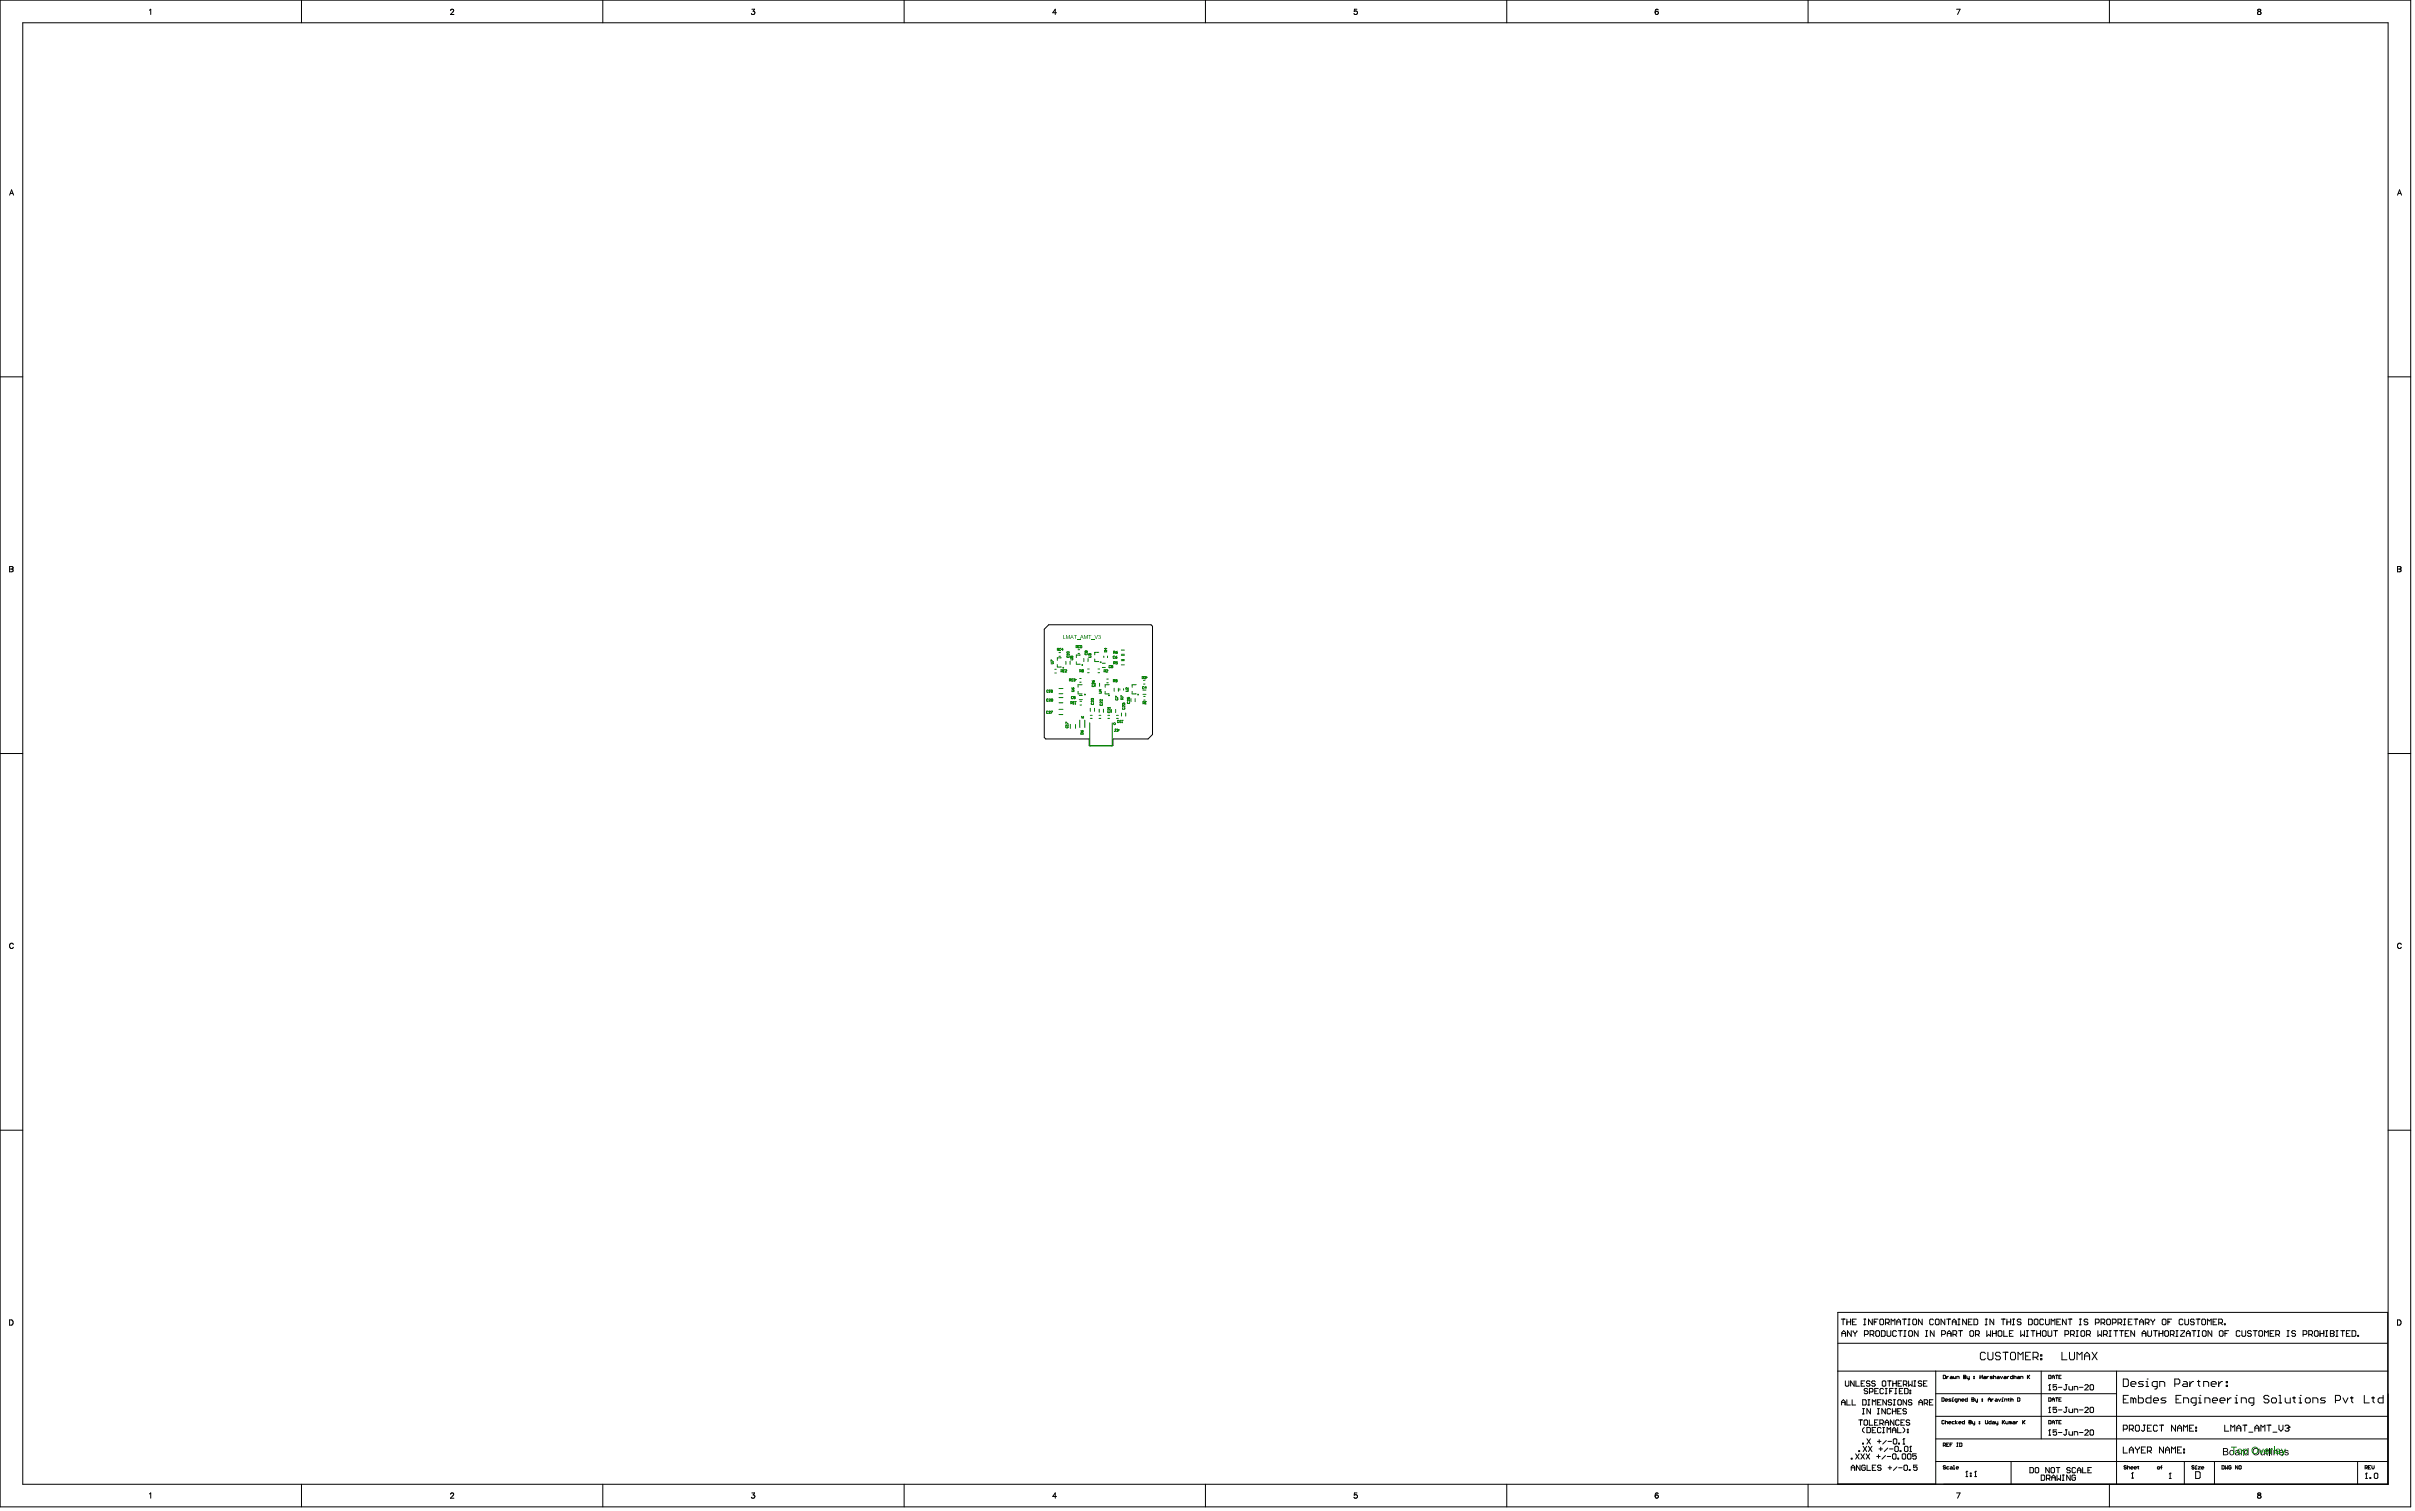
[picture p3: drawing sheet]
<svg xmlns="http://www.w3.org/2000/svg" width="2709mm" height="1694mm" viewBox="0 0 2709 1694" stroke-linecap="round" stroke-linejoin="round" font-family="sans-serif">
<g fill="none" stroke="#000" stroke-width="1.12">
<path d="M0 0h2704v1689h-2704zM168 11l1-1v6M338 0v26M505 12l2-2 2 1-4 5h4M676 0v26M843 10h3l-1 3a2 2 0 0 1 1 3 2 2 0 0 1-3-1M1014 0v26M1185 14h-4l3-4v6M1352 0v26M1522 10h-3v3a2.1 2.1 0 0 1 3 0 2.1 2.1 0 0 1 0 3 2.1 2.1 0 0 1-3-1M1690 0v26M1860 11l-2-1a3 3 0 0 0-2 4"/>
<path d="M2028 0v26M2194 10h4l-2 6M2366 0v26M2533 11v1l3 2a2 2 0 0 1-2 2 2 2 0 0 1-2-2l4-2-1-1zM26 26h2652v1638h-2652zM11 219l2-6 2 6M12 217h2M2689 219l2-6 3 6M2690 217h3M0 423h26M2678 423h26M11 635l3 1v1l-1 1 2 1-1 2h-3z"/>
<path d="M11 638h2M2689 635l4 1v1l-1 1 1 1-1 2h-3zM2689 638h3M1171 705l5-5h115l2 2v121l-5 5h-40v8h-26v-8h-49l-2-1zM0 845h26M2678 845h26M15 1059a2.2 2.2 0 0 0-3-2 2.2 2.2 0 0 0-1 3v1a2.2 2.2 0 0 0 1 2 2.2 2.2 0 0 0 3-1M2693 1059a2.2 2.2 0 0 0-2-2 2.2 2.2 0 0 0-2 3v1a2.2 2.2 0 0 0 2 2 2.2 2.2 0 0 0 2-1M0 1267h26M2678 1267h26M11 1480h2a3 3 0 0 1 2 3 3 3 0 0 1-2 3h-2zM2061 1471h617v193h-617z"/>
<path d="M2065 1479h4M2067 1479v6M2071 1479v6M2076 1479v6M2082 1479h-4v6h4M2090 1479h3M2091 1479v6M2100 1479v6l-4-6v6M2106 1479h-4v6M2109 1479h3l1 1v4l-1 1h-3l-1-1v-4zM2134 1479h4M2136 1479v6"/>
<path d="M2140 1479h2M2141 1479v6M2146 1479h3l1 1v4l-1 1h-3l-1-1v-4zM2156 1479v6l-4-6v6M2169 1480l-1-1h-3l-1 1v4l1 1h3l1-1M2171 1480l1-1h2l1 1v4l-1 1h-2l-1-1zM2181 1479v6l-4-6v6M2183 1479h5M2185 1479v6M2196 1479h2M2197 1479v6M2206 1479v6l-5-6v6"/>
<path d="M2212 1479h-4v6h4M2214 1479h3l1 1v4l-1 1h-3zM2227 1479h2M2228 1479v6M2236 1479v6l-4-6v6M2245 1479h4M2247 1479v6M2251 1479v6M2255 1479v6M2257 1479h2M2258 1479v6M2267 1480l-1-1h-2l-1 1 1 2h2l1 1-1 2h-2l-1-1"/>
<path d="M2275 1479h3l1 1v4l-1 1h-3zM2283 1479h2l1 1v4l-1 1h-2l-1-1v-4zM2292 1480l-1-1h-2l-1 1v4l1 1h2l1-1M2294 1479v5l1 1h2l1-1v-5M2311 1479h-4v6h4M2317 1479v6l-4-6v6M2320 1479h4M2322 1479v6M2332 1479h2M2333 1479v6M2342 1480l-1-1h-2l-2 1 2 2h2l1 1-1 2h-2l-2-1M2364 1479h2l1 1v4l-1 1h-2l-1-1v-4z"/>
<path d="M2382 1479h2M2383 1479v6M2391 1479h-4v6h4M2393 1479h5M2396 1479v6M2412 1479v1l3 2M2417 1479v1l-2 2M2426 1479h2l1 1v4l-1 1h-2l-1-1v-4zM2436 1479h-5v6M2448 1480l-1-1h-2l-1 1v4l1 1h2l1-1M2450 1479v5l2 1h2l1-1v-5M2461 1480l-1-1h-2l-1 1 1 2h2l1 1-1 2h-2l-1-1"/>
<path d="M2463 1479h4M2465 1479v6M2471 1479h2l1 1v4l-1 1h-2l-2-1v-4zM2486 1479h-4v6h4M2689 1480h2a3 3 0 0 1 2 3 3 3 0 0 1-2 3h-2zM2066 1498v-4l2-2 2 2v4M2066 1495h4M2071 1482h5M2076 1492v6l-4-6v6M2078 1482h2M2078 1492v1l3 2M2081 1495v3"/>
<path d="M2083 1492v1l-2 2M2090 1485h3M2091 1496h3l1-1v-2l-1-1h-3v6M2097 1496h4l1-1v-2l-1-1h-4v6M2100 1496l2 2M2102 1482h2M2104 1493l1-1h2l1 1v4l-1 1h-2l-1-1zM2110 1492h3l1 1v4l-1 1h-3zM2115 1483h3l1-1v-2l-1-1h-3v6M2116 1492v5l2 1h2l1-1v-5M2117 1483l2 2M2121 1485v-6l2 2 2-2v6"/>
<path d="M2127 1493l-1-1h-2l-1 1v4l1 1h2l1-1M2127 1485v-4l3-2 2 2v4M2127 1482h5M2129 1492h4M2131 1492v6M2135 1492h3M2135 1498h3M2137 1492v6M2140 1485h2M2141 1493l1-1h2l1 1v4l-1 1h-2l-1-1zM2151 1492v6l-4-6v6M2160 1492h2"/>
<path d="M2160 1498h2M2161 1492v6M2169 1492v6l-4-6v6M2178 1496h3l1-1v-2l-1-1h-3v6M2184 1498v-4l2-2 2 2v4M2184 1495h4M2190 1485v-4l2-2 2 2v4M2190 1482h4M2190 1496h4l1-1v-2l-1-1h-4v6M2192 1496l3 2M2196 1485h2M2197 1492h4"/>
<path d="M2199 1492v6M2208 1482h2M2209 1493l1-1h3l1 1v4l-1 1h-3l-1-1zM2216 1496h3l1-1v-2l-1-1h-3v6M2218 1496l2 2M2227 1485h2M2228 1492v6l2-2 3 2v-6M2235 1495h4M2235 1492v6M2239 1492v6M2241 1493l1-1h2l1 1v4l-1 1h-2l-1-1zM2247 1492v6h5"/>
<path d="M2251 1482h4M2254 1495h2M2257 1485h2M2258 1492h-4v6h4M2266 1492v6l2-2 3 2v-6M2273 1492h2M2273 1498h2M2274 1492v6M2278 1492h4M2280 1492v6M2284 1495h5M2284 1492v6"/>
<path d="M2289 1492v6M2291 1493l1-1h2l1 1v4l-1 1h-2l-1-1zM2297 1492v5l1 1h2l1-1v-5M2301 1485v-6l2 2 2-2v6M2303 1492h5M2305 1492v6M2307 1482h2M2316 1496h3l1-1v-2l-1-1h-3v6M2322 1496h4l1-1v-2l-1-1h-4v6M2324 1496l3 2M2329 1492h2M2329 1498h2"/>
<path d="M2330 1492v6M2332 1485h2M2334 1493l1-1h2l1 1v4l-1 1h-2l-1-1zM2340 1496h3l2-1v-2l-2-1h-3v6M2342 1496l3 2M2350 1483h3l1-1v-2l-1-1h-3v6M2353 1492v6l2-2 2 2v-6M2356 1483h4l1-1v-2l-1-1h-4v6M2359 1483l2 2M2359 1496h3l2-1v-2l-2-1h-3v6M2361 1496l3 2M2366 1492h2"/>
<path d="M2366 1498h2M2367 1492v6M2369 1483h3l1-1v-2l-1-1h-3v6M2371 1492h4M2373 1492v6M2375 1483h4l1-1v-2l-1-1h-4v6M2377 1492h4M2378 1483l2 2M2379 1492v6M2382 1485h2M2384 1495h2M2387 1482h2"/>
<path d="M2388 1492h-4v6h4M2394 1492v6l-4-6v6M2400 1482h4M2400 1485v-4l2-2 2 2v4M2403 1498v-4l2-2 2 2v4M2403 1495h4M2406 1483h3l1-1v-2l-1-1h-3v6M2408 1483l2 2M2409 1492v5l1 1h2l1-1v-5M2415 1482v3M2415 1492h4M2417 1492v6"/>
<path d="M2422 1495h4M2422 1492v6M2426 1492v6M2428 1493l1-1h2l1 1v4l-1 1h-2l-1-1zM2431 1482h3M2434 1496h3l1-1v-2l-1-1h-3v6M2436 1496l2 2M2441 1492h2M2441 1498h2M2442 1492v6M2446 1492h4v1l-4 4v1h4M2452 1495h4"/>
<path d="M2452 1498v-4l2-2 2 2v4M2459 1492h4M2461 1492v6M2465 1492h2M2465 1498h2M2466 1492v6M2470 1493l1-1h2l1 1v4l-1 1h-2l-1-1zM2476 1485v-6l2 2 2-2v6M2481 1492v6l-5-6v6M2482 1482h2M2488 1483h4l1-1v-2l-1-1h-4v6M2489 1493l1-1h2l1 1v4l-1 1h-2l-1-1z"/>
<path d="M2491 1483l2 2M2495 1484h1v1h-1zM2495 1495h3M2500 1492h-5v6M2512 1493l-1-1h-2l-1 1v4l1 1h2l1-1M2514 1492v5l2 1h2l1-1v-5M2525 1493l-1-1h-2l-1 1 1 2h2l1 1-1 2h-2l-1-1M2527 1492h4M2529 1492v6M2533 1493l2-1h2l1 1v4l-1 1h-2l-2-1zM2540 1498v-6l2 2 2-2v6M2546 1495h2"/>
<path d="M2550 1492h-4v6h4M2552 1496h4l1-1v-2l-1-1h-4v6M2555 1496l2 2M2565 1492h2M2565 1498h2M2566 1492v6M2575 1493l-1-1h-3l-1 1 1 2h3l1 1-1 2h-3l-1-1M2583 1496h3l1-1v-2l-1-1h-3v6M2589 1496h4l1-1v-2l-1-1h-4v6M2592 1496l2 2M2596 1493l1-1h2l1 1v4l-1 1h-2l-1-1zM2602 1495h4"/>
<path d="M2602 1492v6M2606 1492v6M2608 1492h3M2608 1498h3M2610 1492v6M2614 1495h3M2614 1492h3l1 1-1 2 1 2-1 1h-3zM2620 1492h2M2620 1498h2M2621 1492v6M2625 1492h5M2627 1492v6"/>
<path d="M2632 1495h2M2636 1492h-4v6h4M2638 1492h3l1 1v4l-1 1h-3zM2644 1497h1v1h-1zM2061 1506h617M2227 1517l-2-1h-2l-2 1v6l2 2h2l2-2M2230 1516v7l1 2h3l1-2v-7M2244 1517l-2-1h-3l-1 1v2l1 1h3l2 2v1l-2 2h-3l-1-2M2246 1516h6M2249 1516v9M2255 1517l1-1h3l2 1v6l-2 2h-3l-1-2zM2277 1516h-5v9h5"/>
<path d="M2289 1519h1v1h-1zM2313 1516v9h5M2321 1516v7l2 2h2l2-2v-7M2346 1516l6 9M2352 1516l-6 9M2061 1537h617M2171 1537v127M2263 1525v-9l3 3 3-3v9M2272 1520h3M2280 1522h4l2-2v-3l-2-1h-4v9M2283 1522l3 3M2289 1523h1v2h-1z"/>
<path d="M2289 1537v76M2330 1525v-9l2 3 3-3v9M2338 1520h6M2338 1525v-6l3-3 3 3v6M2374 1537v127M2070 1548v5l1 1h2l1-1v-5M2080 1548v6l-4-6v6M2082 1548v6h3M2087 1551h2M2091 1548h-4v6h4M2095 1558l-1-1h-2l-1 2 1 1h2l1 2-1 1h-2l-1-1M2097 1549l-1-1h-2l-1 2 1 1h2l1 2-1 1h-2l-1-1"/>
<path d="M2103 1560h2M2103 1549l-1-1h-2l-1 2 1 1h2l1 2-1 1h-2l-1-1M2107 1557h-4v6h4M2112 1548h2l1 1v4l-1 1h-2l-1-1v-4zM2113 1558l-1-1h-2l-1 1v4l1 1h2l1-1M2114 1557h2M2115 1557v6M2117 1548h4M2119 1548v6M2119 1560h2M2123 1551h4M2123 1548v6"/>
<path d="M2123 1557h-4v6M2125 1557h2M2126 1557v6M2127 1548v6M2129 1551h2M2130 1560h2M2133 1548h-4v6h4M2134 1557h-4v6h4M2135 1552h3l1-1v-2l-1-1h-3v6M2136 1557h3l1 1v4l-1 1h-3zM2137 1552l2 2M2141 1548v6l2-2 2 2v-6"/>
<path d="M2142 1559h1v1h-1zM2147 1554h2M2147 1548h2M2148 1548v6M2155 1549l-1-1h-2v2v1h2l1 2-1 1h-2v-1M2157 1551h2M2161 1548h-4v6h4M2180 1542h2l-1 4h-1zM2183 1543v3M2185 1543l-2 1M2188 1543l2 1v2h-2l-1-1 1-1h2M2191 1543l1 3 1-1v-2"/>
<path d="M2195 1546v-3l2 1v2M2202 1542h3l-1 4h-2zM2202 1544h2M2206 1543v2l3 1M2209 1543v3l-2 1M2214 1545v1zM2214 1543v1zM2221 1544h2M2221 1542v4M2223 1542v4M2225 1543l2 1v2h-2v-1v-1h2M2228 1543v3"/>
<path d="M2230 1543l-2 1M2235 1543l-3 1 3 1-1 1h-2M2236 1544l2-1v3M2236 1542v4M2240 1543l2 1v2h-2v-1v-1h2M2244 1543l1 3 1-3M2248 1543l2 1v2h-2l-1-1 1-1h2M2251 1543v3M2253 1543l-2 1M2257 1542v4h-1l-1-2 2-1M2259 1544l2-1v3M2259 1542v4"/>
<path d="M2263 1543l2 1v2h-2v-1v-1h2M2266 1546v-3h2l1 3M2274 1542v4M2275 1544l1 2M2276 1542l-2 2M2298 1542h2v4h-2zM2298 1553l1-1v6M2298 1558h2M2302 1546v-3l1-1 1 1v3M2302 1544h2M2305 1542h3M2307 1542v4"/>
<path d="M2307 1552h-4v3l2-1 2 1v2l-1 1h-2l-1-1M2309 1555h4M2309 1544h2M2312 1542h-3v4h3M2317 1552h2M2318 1552v5l-1 1-2-1M2321 1554v3v1h3v-4M2326 1558v-4h3l1 1v3M2332 1555h4M2338 1553l1-1h2l1 1v1l-4 4h4M2345 1552h2l1 1v4l-1 1h-2l-1-1v-4zM2381 1546h5l1 1v6l-1 2h-5z"/>
<path d="M2390 1552h6v-2l-2-1h-3l-1 1v3l1 2h3M2404 1549h-4l-2 1 2 2h3l1 1-1 2h-5M2407 1555h3M2407 1549h1v6M2419 1555h-4l-1-2v-3l1-1h4v7l-1 1h-1M2422 1555v-6h5l1 1v5M2439 1552h4l2-2v-3l-2-1h-4v9M2449 1549h3l1 1v5h-4l-1-2 1-1h4M2456 1549v6M2460 1549h-1l-3 3M2465 1549h2M2466 1547v6l1 2"/>
<path d="M2472 1555v-6h4l1 1v5M2480 1552h6v-2l-2-1h-3l-1 1v3l1 2h3M2488 1549v6M2493 1549h-2l-3 3M2497 1553h1v2h-1zM2497 1549h1v1h-1zM2066 1575v-4l1-2 2 2v4M2066 1572h3M2071 1569v6h4M2077 1569v6h4M2089 1579h2M2089 1569h3l1 1v4l-1 1h-3z"/>
<path d="M2090 1579v6M2095 1575h2M2095 1569h2M2096 1569v6M2097 1561h3l1-1v-2l-1-1h-3v6M2098 1579v6l-4-6v6M2100 1575v-6l2 2 2-2v6M2106 1579h2M2106 1572h2M2107 1579v6M2110 1569h-4v6h4M2114 1563h2"/>
<path d="M2115 1579v6l-4-6v6M2116 1569v6l-4-6v6M2122 1570l-1-1h-2l-1 2 1 1h2l1 2-1 1h-2l-1-1M2122 1579v6M2124 1575h2M2124 1569h2M2125 1569v6M2125 1563h2M2126 1579v6M2130 1569h2l1 1v4l-1 1h-2l-1-1v-4zM2132 1579h-4v6h4M2138 1569v6l-4-6v6"/>
<path d="M2142 1562h1v1h-1zM2144 1570l-1-1h-2l-1 2 1 1h2l1 2-1 1h-2l-1-1M2152 1572h4M2152 1575v-4l2-2 2 2v4M2158 1573h3l1-1v-2l-1-1h-3v6M2160 1573l2 2M2164 1572h2M2168 1569h-4v6h4M2171 1563h203M2178 1567l3 1-1 3h-2zM2182 1570h2v-2l-2 1v2h2M2188 1568h-2v1v1h2l-2 1"/>
<path d="M2189 1571h2M2189 1568h1v3M2195 1571l-2-1v-2h2v4h-1M2196 1571v-3h2l1 3M2200 1570h3l-1-2-2 1 1 2h1M2207 1567v4h-2l-1-2 3-1M2212 1567l2 1v3h-2zM2212 1569h2M2215 1568l1 3h2M2218 1568v4h-1M2223 1570l1 1zM2223 1568l1 1z"/>
<path d="M2230 1569h3M2230 1571v-3l1-1 2 1v3M2234 1568v3M2236 1568l-2 2M2238 1568l2 1v2h-2v-1h2M2241 1568l2 3 1-3M2245 1571h1M2245 1568h1v3M2248 1571v-3h2l1 3M2252 1568h1M2253 1568v3M2255 1569l2-1 1 3"/>
<path d="M2255 1567v4M2263 1567l2 1v3h-2zM2298 1567l2 1v3h-2zM2298 1579l1-1v6M2302 1571v-3l1-1 1 1v3M2302 1569h2M2305 1567h3M2307 1567v4M2307 1578h-4v3l2-1 2 1v2l-1 1h-2l-1-1M2309 1569h2M2312 1567h-3v4h3M2317 1578h2"/>
<path d="M2318 1578v5l-1 1-2-1M2321 1580v3v1h3v-4M2338 1579l1-1h2l1 1v1l-4 4h4M2345 1578h2l1 1v4l-1 1h-2l-1-1v-4zM2381 1569h3M2387 1564h-6v9h6M2393 1569l-2-2h-1v6M2393 1569v4M2393 1569l1-2 2 2v4M2398 1564v9h5l1-2v-2l-1-2h-5M2412 1564v9h-4l-1-2v-2l1-2h4M2415 1570h6v-1l-2-2h-2l-2 2v2l2 2h2"/>
<path d="M2429 1567h-4l-1 2 1 1h3l1 1-1 2h-4M2441 1569h2M2446 1564h-5v9h5M2449 1573v-6h4l2 2v4M2463 1573h-4l-1-2v-2l1-2h4v7l-1 2h-2M2466 1567h1v6M2466 1573h3M2473 1573v-6h4l2 2v4M2481 1570h6v-1l-1-2h-3l-2 2v2l2 2h3M2490 1570h6v-1l-2-2h-3l-1 2v2l1 2h3M2498 1567v6M2503 1567h-2l-3 3"/>
<path d="M2507 1567h1v6M2507 1573h3M2514 1573v-6h4l1 2v4M2528 1573h-4l-2-2v-2l2-2h4v7l-2 2h-1M2545 1566l-2-2h-2l-2 2v1l2 2h2l2 1v1l-2 2h-2l-2-2M2548 1569l1-2h3l1 2v2l-1 2h-3l-1-2zM2556 1564h1v9M2556 1573h3M2563 1567v4l1 2h5v-6M2572 1567h2M2573 1566v5l1 2M2579 1567h1v6"/>
<path d="M2579 1573h2M2586 1569l1-2h3l1 2v2l-1 2h-3l-1-2zM2594 1573v-6h4l2 2v4M2608 1567h-4l-2 2 2 1h3l1 1-1 2h-5M2619 1570h5l1-1v-3l-1-2h-5v9M2628 1567l3 6 2-6M2636 1567h3M2638 1566v5l1 2M2652 1564v9h5M2660 1567h3M2662 1566v5l1 2M2673 1564v9h-4l-2-2v-2l2-2h4"/>
<path d="M2085 1592h4M2087 1592v6M2089 1585h2M2092 1592h2l1 1v4l-1 1h-2l-1-1v-4zM2097 1592v6h4M2103 1595h1M2106 1585h2M2106 1592h-3v6h3M2108 1596h3l1-1v-2l-1-1h-3v6M2110 1596l2 2M2114 1595h4M2114 1598v-4l2-2 2 2v4"/>
<path d="M2121 1580l-1-1h-2l-1 1v4l1 1h2l1-1M2122 1582h4M2124 1592v6l-4-6v6M2128 1582h2M2130 1593l-1-1h-2l-1 1v4l1 1h2l1-1M2132 1595h2M2136 1592h-4v6h4M2138 1580l-1-1h-2l-1 2 1 1h2l1 2-1 1h-2l-1-1M2142 1593l-1-1h-2l-1 2 1 1h2l1 2-1 1h-2l-1-1M2171 1588h507M2181 1593h-1h-2l1 3h2M2182 1594h2v2"/>
<path d="M2182 1593v3M2186 1595h2v-1h-2v2h2M2192 1594h-3l1 2h2M2193 1593v3M2195 1594l-2 1 2 1M2197 1595h3l-1-1h-2v2h2M2203 1593v3h-2v-2h2M2208 1593h3l-1 3h-2zM2208 1594h2M2212 1594l1 2h2M2215 1594v3l-1 1M2220 1596h.1"/>
<path d="M2220 1594h.1M2227 1593v3h2v-3M2233 1593v3h-2v-2h2M2235 1594h2v2h-2h-1l1-1h2M2238 1594l1 2h2M2241 1594v3l-2 1M2246 1593v3M2246 1594l2 2M2248 1593l-2 2M2250 1594v2h2v-2M2255 1594h-2v2M2255 1594v2"/>
<path d="M2255 1594h1v2M2258 1594h2v2h-2h-1l1-1h2M2261 1594v2M2263 1594l-2 1M2269 1593v3M2269 1594l2 2M2271 1593l-2 2M2298 1593h2v3h-2zM2298 1584h2M2302 1596v-2l1-1 1 1v2M2302 1594h2M2305 1593h3"/>
<path d="M2307 1593v3M2309 1581h4M2309 1594h2M2312 1593h-3v3h3M2326 1584v-4h3l1 1v3M2332 1581h4M2395 1599l1-1h2l2 1v4l-2 2h-2l-1-2zM2404 1598h2M2405 1598v5l-1 2-2-2M2413 1598h-4v7h4M2420 1599l-1-1h-3l-1 1v4l1 2h3l1-2M2422 1598h5"/>
<path d="M2424 1598v7M2440 1598v7l-4-7v7M2460 1598h-4v7h4M2495 1598v7h5M2515 1598h5M2518 1598v7M2543 1598h4M2545 1598v7M2556 1598v4l2 3 3-3v-4M2563 1599l1-1h2l1 1-1 2M2089 1618h1v1h-1zM2091 1600l-2 2v2l2 2"/>
<path d="M2094 1600h3l1 1v4l-1 1h-3zM2094 1613l4 6M2098 1613l-4 6M2100 1603h2M2104 1600h-4v6h4M2106 1616h4M2108 1614v4M2110 1601l-1-1h-2l-1 1v4l1 1h2l1-1M2112 1606h2M2112 1600h2M2113 1600v6M2116 1615l-4 4"/>
<path d="M2117 1606v-6l2 2 2-2v6M2118 1616h4M2122 1606v-4l2-2 2 2v4M2122 1603h4M2124 1613h2l1 1v4l-1 1h-2l-1-1v-4zM2128 1600v6h4M2129 1618h1v1h-1zM2134 1600l2 2v2l-2 2M2134 1619h2M2134 1614l1-1v6M2139 1605h1v1h-1zM2139 1602h1v1h-1z"/>
<path d="M2171 1613h507M2183 1620h2M2186 1618h-3v4h3M2187 1620h1M2190 1618h-3v4M2195 1618h1M2195 1618v4M2198 1618l2 1v3h-2zM2298 1609h2M2298 1604l1-1v6M2307 1603h-4v3l2-1 2 1v2l-1 1h-2l-1-1M2309 1606h4"/>
<path d="M2317 1603h2M2318 1603v5l-1 1-2-1M2321 1605v3v1h3v-4M2326 1609v-4h3l1 1v3M2332 1606h4M2338 1604l1-1h2l1 1v1l-4 4h4M2345 1603h2l1 1v4l-1 1h-2l-1-1v-4zM2381 1602h4l1-1v-2l-1-1h-4v7M2388 1602h4l1-1v-2l-1-1h-4v7M2390 1602l3 3M2409 1601h2M2442 1605v-5l3-2 2 2v5"/>
<path d="M2442 1601h5M2449 1605v-7l2 2 3-2v7M2456 1601h2M2463 1603h1v2h-1zM2463 1600h1v1h-1zM2502 1605v-7l2 2 2-2v7M2509 1601h4M2509 1605v-5l2-2 2 2v5M2522 1606h5M2529 1601h5M2529 1605v-5l2-2 3 2v5M2536 1605v-7l2 2 2-2v7"/>
<path d="M2549 1606h5M2565 1601h1M2566 1601l1 1-1 3h-2l-1-2M2076 1635h1v1h-1zM2081 1630l4 6M2085 1626h1v1h-1zM2085 1630l-4 6M2087 1630l4 6M2090 1622l4 5M2091 1630l-4 6M2093 1630l4 6M2094 1622l-4 5"/>
<path d="M2096 1622l4 5M2097 1630l-4 6M2100 1622l-4 5M2105 1633h4M2107 1631v4M2107 1624h4M2109 1622v4M2115 1632l-4 4M2117 1633h4M2117 1623l-4 4M2119 1624h4M2124 1630h2l1 1v4l-1 1h-2l-1-1v-4z"/>
<path d="M2125 1622h1h2h1v4l-1 1h-2l-1-1zM2129 1635h1v1h-1zM2131 1626h1v1h-1zM2133 1631l1-1h2l1 1v4l-1 1h-2l-1-1zM2137 1622h2h1v4l-1 1h-2l-1-1v-4zM2140 1630h2l1 1v4l-1 1h-2l-1-1v-4zM2142 1622h1v5M2142 1627h2M2149 1630h-4v3l2-1 2 1v2l-1 1h-2l-1-1M2171 1639h507M2180 1620h1l1-1-2-1v4M2181 1620l1 2"/>
<path d="M2195 1622h1M2256 1639v25M2381 1622v7h5M2388 1629v-4l2-3 3 3v4M2388 1626h5M2395 1622v1l2 3M2397 1626v3M2400 1622v1l-3 3M2402 1626h2M2406 1622h-4v7h4M2409 1627h3l1-1v-3l-1-1h-3v7M2411 1627l2 2"/>
<path d="M2427 1622v7l-5-7v7M2429 1626h4M2429 1629v-4l2-3 2 3v4M2436 1629v-7l2 3 2-3v7M2442 1626h3M2447 1622h-5v7h5M2449 1628h1v1h-1zM2449 1625h1v1h-1zM2450 1639v25M2484 1639v25M2644 1639v25M2076 1649v-4l2-2 2 2v4"/>
<path d="M2076 1646h4M2086 1643v6l-4-6v6M2092 1644l-1-1h-2l-1 1v4l1 1h2l1-1v-2h-2M2094 1643v6h4M2100 1646h2M2104 1643h-4v6h4M2110 1644l-1-1h-2l-1 2 1 1h2l1 2-1 1h-2l-1-1M2118 1646h4M2120 1644v4M2128 1645l-4 4M2130 1646h3M2136 1643h2l1 1v4l-1 1h-2l-1-1v-4z"/>
<path d="M2141 1648h1v1h-1zM2150 1643h-4v3l2-1 2 1v2l-1 1h-2l-1-1M2182 1644l-1-1-1 1v1l2 1-1 1-1-1M2186 1644l-3 1 1 2h2M2188 1644l2 1v2h-2l-1-1h1h2M2191 1647h1M2191 1643h1v4M2194 1646h3l-1-2-2 1v1l2 1M2205 1655h2M2205 1651l1-1v5M2210 1654h1v1h-1zM2210 1652h1v1h-1z"/>
<path d="M2215 1655h2M2215 1651l1-1v5M2277 1645h3l1 1v4l-1 1h-3zM2284 1645h2l1 1v4l-1 1h-2l-1-1v-4zM2289 1654h3l1 1v4l-1 1h-3zM2295 1658h3l1-1v-2l-1-1h-3v6M2297 1658l2 2M2298 1645v6l-4-6v6M2300 1646l1-1h2l1 1v4l-1 1h-2l-1-1zM2301 1660v-4l2-2 2 2v4M2301 1657h4M2306 1645h4"/>
<path d="M2307 1654v6l2-2 2 2v-6M2308 1645v6M2313 1660h2M2313 1654h2M2314 1654v6M2322 1654v6l-4-6v6M2322 1646l-1-1h-2l-1 2 1 1h2l1 2-1 1h-2l-1-1M2328 1655l-1-1h-2l-1 1v4l1 1h2l1-1v-2h-2M2328 1646l-1-1h-2l-1 1v4l1 1h2l1-1M2330 1648h4M2330 1651v-4l2-2 2 2v4M2336 1645v6h4"/>
<path d="M2342 1648h2M2346 1645h-4v6h4M2385 1644l-1-1-2 1 1 1 2 1-1 1-2-1M2386 1645l2-1 1 3M2386 1643v4M2390 1646h2v-2l-2 1 1 2h1M2391 1657h2M2391 1652l1-1v6M2394 1646h2v-2l-2 1v1l2 1M2398 1644h1M2398 1644l1 3M2420 1645l2-1v2l-2 1z"/>
<path d="M2424 1645h1M2425 1643l-1 4M2433 1658h2M2433 1653l1-1v6M2461 1644l-1-1-2 1 1 1 2 1-1 1-2-1M2462 1647h1M2462 1644h1v3M2463 1650h3l2 1v5l-2 2h-3zM2465 1644h3l-3 3h3M2469 1646h3l-1-2-2 1 1 2h1M2492 1643l3 1-1 3h-2zM2496 1643v4l1-1 2 1v-4"/>
<path d="M2502 1644v-1l-2 1v2l2 1v-2h-1M2510 1643v4l-3-4v4M2511 1644l1-1 2 1-1 3-2-1zM2653 1646h2v-2l-2-1v4M2653 1658h2M2653 1653l1-1v6M2654 1646l1 1M2656 1645h2M2658 1657h1v1h-1zM2659 1643h-3v4h3M2660 1643v3l2 1 1-1v-3M2664 1652h2l1 1v4l-1 1h-2l-1-1v-4z"/>
<path d="M168 1675l1-1v6M338 1664v25M505 1675l2-1 2 1-4 5h4M676 1664v25M843 1674h3l-1 2a2 2 0 0 1 1 3 2 2 0 0 1-3 0M1014 1664v25M1185 1678h-4l3-4v6M1352 1664v25M1522 1674h-3v2a2.1 2.1 0 0 1 3 0 2.1 2.1 0 0 1 0 3 2.1 2.1 0 0 1-3 0M1690 1664v25M1860 1675l-2-1a3 3 0 0 0-2 4M2028 1664v25"/>
<path d="M2061 1664h.1M2194 1674h4l-2 6M2366 1664v25M2533 1674v2l3 2a2 2 0 0 1-2 2 2 2 0 0 1-2-2l4-3-1-1z"/>
<circle cx="1858" cy="14" r="1.8"/>
<circle cx="1858" cy="1678" r="1.8"/>
</g>
<g fill="#000">
<path d="M2513 1626h1v1l1-1h2l-1 1h-1l-1 5h-1zM2535 1626h1v4l1 1 2-1v-4h1v6h-1v-1l-1 1-2-1zM2542 1624h1v2h1h-1v5h1v1l-2-1v-5h-1zM2545 1623h1v9h-1zM2550 1626h1v1l1-1h2l1 6h-1v-5l-2-1-1 1v5h-1zM2563 1626h2h2v1l-2-1-2 1 4 2-1 2h-3l-1-1 3 1 1-1-3-2z"/>
<path d="M2493 1623l6 1v2l-1 1 1 2v2l-6 1zM2494 1624v3l4-1-1-1zM2494 1628v3l4-1v-2z"/>
<path d="M2500 1629a3 3 0 0 1 6 0 3 3 0 0 1-6 0zM2502 1627v3l2 1 1-2v-2l-2-1z"/>
<path d="M2507 1626h2h3v6h-1v-1l-2 1-2-1v-2l4-1-1-2-3 1zM2508 1629v2h2l1-2z"/>
<path d="M2517 1627l2-1h2v-3h1v9l-1-1-2 1-2-1zM2518 1627v3l2 1 1-1v-2l-1-1z"/>
<path d="M2526 1627a4 4 0 0 1 9 0 4 4 0 0 1-9 0zM2528 1625v3v2l2 1 2-1 1-1v-3l-2-2z"/>
<path d="M2547 1623h1v2h-1zM2547 1626h1v6h-1z"/>
<path d="M2557 1626h2l2 1v2h-4l1 2 3-1-1 1h-3l-1-3zM2557 1627v1h3l-1-1z"/>
<circle cx="2614" cy="1495" r=".4"/>
<circle cx="2202" cy="1544" r=".3"/>
<circle cx="2299" cy="1552" r=".4"/>
<circle cx="2408" cy="1546" r=".4"/>
<circle cx="2190" cy="1567" r=".3"/>
<circle cx="2212" cy="1569" r=".3"/>
<circle cx="2246" cy="1567" r=".3"/>
<circle cx="2299" cy="1578" r=".4"/>
<circle cx="2467" cy="1564" r=".4"/>
<circle cx="2508" cy="1564" r=".4"/>
<circle cx="2580" cy="1564" r=".4"/>
<circle cx="2208" cy="1594" r=".3"/>
<circle cx="2135" cy="1613" r=".4"/>
<circle cx="2299" cy="1603" r=".4"/>
<circle cx="2567" cy="1600" r=".4"/>
<circle cx="2143" cy="1622" r=".4"/>
<circle cx="2206" cy="1650" r=".4"/>
<circle cx="2216" cy="1650" r=".4"/>
<circle cx="2392" cy="1651" r=".4"/>
<circle cx="2434" cy="1652" r=".4"/>
<circle cx="2463" cy="1643" r=".3"/>
<circle cx="2654" cy="1652" r=".4"/>
</g>
<g fill="none" stroke="#008000" stroke-width="1.12">
<path d="M1188 736h1M1188 732h1M1190 738h-4v2M1209 728h2M1209 733h2M1212 734h-5v3M1216 738v4M1220 738v4M1228 739v3h4M1232 731h-4v3M1238 736v1M1240 727v1l-1-1h2"/>
<path d="M1241 731l-1-2-1 1v1h2M1241 729v1M1242 736v1M1258 734h3M1258 735h3M1258 729h3M1258 739h3M1179 742v-2l2 2M1179 742l2 1v1h-2M1183 755h2M1183 750h2M1186 745v3h4"/>
<path d="M1195 741v4M1200 741v4M1207 742v3h5M1211 753h1l1-2h-2v2M1212 753h1M1214 752v1h1v-1M1214 752v-1h1v1M1214 752h1M1220 754h2M1220 750h2M1232 754h1M1232 750h1"/>
<path d="M1236 748h4M1236 744h4M1238 753h2v-2h-2v2M1239 753h1M1241 751h2l-2 2h2M1258 745h3M1258 741h3M1188 778h4M1188 772h4M1209 775v3h5M1211 780h3M1211 761h2"/>
<path d="M1211 765h2M1214 768h-5v2M1225 763l1 2M1225 768v2h2v-2M1226 763h1v2h-1zM1227 766v1l-1-1h-1v1M1229 766v3M1233 776h2v1h-2M1233 766v3M1234 773v2l-1-2h2M1240 775v3h4M1241 761h2"/>
<path d="M1241 766h2M1244 768h-4v2M1250 772v3M1254 772v3M1256 772v2M1260 772v2M1270 775v3h4M1274 768h-4v2M1282 774h3M1282 778h3M1283 767h1M1283 763h1"/>
<path d="M1188 795h4M1188 788h4M1188 782h4M1211 784h3M1211 790h2M1211 786h2M1223 794v3M1228 794v3M1233 795v4M1234 789v2h2v-2M1236 784v2l-1-2-1 1v1M1236 787v1l-1-1h-1v1"/>
<path d="M1238 795v4M1247 795v4M1251 782v-1l3 1M1251 795v4M1252 783v2h1v-2M1258 799v4M1259 794v1h3l-1-1M1260 788l-1 1v1M1262 791v2l-3-2v2M1263 799v4M1268 783v4M1273 783v4"/>
<path d="M1283 785h1M1283 781h1M1188 801h4M1200 812v5M1206 812v5M1211 807v9M1212 819l2 2M1213 805h2M1213 803l2 2M1214 819h1l-1 2zM1215 803l-1 1M1217 807v9"/>
<path d="M1222 810v26h25v-25M1223 802h2M1223 805h2M1233 802h2M1233 805h2M1242 802h3M1242 805h3M1252 802h2M1252 805h2M1212 822l2-1 1 2h-3z"/>
</g>
<circle cx="1260" cy="788" r=".2" fill="#008000"/>
<path d="M1176 774h-2v2h2M1177 776h.1M1177 774v2M1176 784h-2v2h2M1176 784h2l-2 2h2M1179 785v-1h2l-1 1M1179 785v1h2l-1-1M1179 785h1M1260 788v1M1260 789h.1M1260 789h2l-1 1" fill="none" stroke="#008000" stroke-width="1.12"/>
<circle cx="1177" cy="774" r=".2" fill="#008000"/>
<path d="M1186 729h1l1-2h-2v2M1187 729h1M1188 729h1M1189 727v2M1177 774h.1M1179 775v-1h1v1M1179 775v1h1v-1M1179 775h1" fill="none" stroke="#008000" stroke-width="1.12"/>
<circle cx="1189" cy="727" r=".2" fill="#008000"/>
<path d="M1189 727h-1M1192 728h-1l1-1v2M1199 763h2v-2h-2v3M1200 763l1 1M1202 764h1M1202 761v3M1203 781h-1v2h1M1206 782h-1v-1h1v2h-2" fill="none" stroke="#008000" stroke-width="1.12"/>
<circle cx="1202" cy="761" r=".2" fill="#008000"/>
<path d="M1202 761h.1M1204 761h1l1 1" fill="none" stroke="#008000" stroke-width="1.12"/>
<circle cx="1206" cy="762" r=".2" fill="#008000"/>
<path d="M1205 762h.1M1205 762v2l-1-1M1206 762h-1M1254 808h1v2h-1zM1256 810h1M1256 808v2" fill="none" stroke="#008000" stroke-width="1.12"/>
<circle cx="1256" cy="808" r=".2" fill="#008000"/>
<path d="M1256 808h.1M1258 810h1M1259 808v2" fill="none" stroke="#008000" stroke-width="1.12"/>
<circle cx="1259" cy="808" r=".2" fill="#008000"/>
<g fill="none" stroke="#008000" stroke-width="1.12">
<path d="M1250 736h-1v2h1M1251 737h1l1 1h-2zM1253 736l-2 1M1249 744h1l1-2h-2v2M1250 744h1M1253 742h-2v1h2v1h-2M1249 764h1v-2h-1v3M1250 764v1M1253 763h-2l1-1h1v2h-2M1283 770h-2v2h2M1286 771h-2l1-1v2M1175 798h-1v2l1-1"/>
<path d="M1176 798h2l-2 2h2M1179 797h2l-2 3M1201 788h1l1-1h-2v2M1202 788l1 1M1204 789h.1M1204 787v2M1259 808h-1"/>
</g>
<circle cx="1204" cy="787" r=".2" fill="#008000"/>
<path d="M1204 787h.1M1206 789h.1M1206 787v2" fill="none" stroke="#008000" stroke-width="1.12"/>
<circle cx="1206" cy="787" r=".2" fill="#008000"/>
<path d="M1197 734h2M1197 735v2h2v-2M1199 734v1M1217 732v2h2v-2M1218 730h-1v2l1-1M1218 730h1v2l-1-1M1218 730v1M1202 774h3l-1 1h-2M1202 771l1 2M1203 772h2l-1 1h-1zM1206 787h.1" fill="none" stroke="#008000" stroke-width="1.12"/>
<circle cx="1197" cy="734" r=".2" fill="#008000"/>
<path d="M1197 734v1M1197 731h2v1h-2zM1201 738l2 1v1h-2M1201 736v1h1v-1h1v1M1207 725h1l1-1h-2v2M1208 725l1 1M1210 726h.1M1210 724v2" fill="none" stroke="#008000" stroke-width="1.12"/>
<circle cx="1210" cy="724" r=".2" fill="#008000"/>
<path d="M1210 724h.1M1212 724h1v2h-1zM1243 794h2M1243 797v2h2v-2M1245 795v1l-2-1v1M1245 793v1" fill="none" stroke="#008000" stroke-width="1.12"/>
<circle cx="1243" cy="794" r=".2" fill="#008000"/>
<path d="M1221 735l3 1-1 1h-2M1222 733h-1l1 2M1243 794h.1" fill="none" stroke="#008000" stroke-width="1.12"/>
<circle cx="1222" cy="733" r=".2" fill="#008000"/>
<path d="M1222 733h.1M1222 733v1M1222 733h2l-1 2M1251 817h.1M1251 817v3h-1M1252 818l2-1v1" fill="none" stroke="#008000" stroke-width="1.12"/>
<circle cx="1254" cy="818" r=".2" fill="#008000"/>
<g fill="none" stroke="#008000" stroke-width="1.12">
<path d="M1249 732h1l1-1-2-1v3M1250 732l1 1M1251 731h2v1l-1 1zM1253 730l-2 1M1263 774h2v1h-2M1265 771v2l-2-2v2M1282 788h1l1-1h-2v2M1283 788l1 1M1284 789h1M1285 787v2M1253 819h1M1254 819v1h-2"/>
<path d="M1254 818v1"/>
</g>
<circle cx="1285" cy="787" r=".2" fill="#008000"/>
<path d="M1284 759l1-1v1M1281 760h1l1-1-2-1v3M1282 760l1 1M1285 787h-1" fill="none" stroke="#008000" stroke-width="1.12"/>
<circle cx="1285" cy="759" r=".2" fill="#008000"/>
<path d="M1284 760h1M1285 760v1h-1M1285 759v1M1195 813h3M1196 814v2h2v-2M1198 813h.1" fill="none" stroke="#008000" stroke-width="1.12"/>
<circle cx="1195" cy="813" r=".2" fill="#008000"/>
<g fill="none" stroke="#008000" stroke-width="1.12">
<path d="M1190 753h1l1-2h-2v2M1191 753h1M1193 753h.1M1193 751v2M1246 747h-2v1h2M1248 746h-2v1h2v2l-2-1M1224 784l2-1v1l-2 1zM1224 788v2h2v-2M1226 786v1l-1-1h-1v1M1257 782v-2l3 2M1259 784v-1h-2v1h3M1260 783h-1"/>
<path d="M1264 782v2h2l-1-2h2v2M1265 787v2l2-1v-1M1267 784v2l-2-2-1 1 1 1M1195 813h1M1195 811v-1l3 1"/>
</g>
<circle cx="1193" cy="751" r=".2" fill="#008000"/>
<path d="M1193 751h.1M1195 751h1l-1 2h1" fill="none" stroke="#008000" stroke-width="1.12"/>
<g fill="#008000">
<path d="M1192 712h1v4h2h-3z"/>
<path d="M1196 712h1l1 4 1-4h1v4h-1v-3l-2 3-1-3v3z"/>
<path d="M1204 712h4h-2v4v-4z"/>
<path d="M1202 712l2 4-1-1h-2l-1 1zM1202 712v2h1z"/>
</g>
<path d="M1208 717h3" fill="none" stroke="#008000" stroke-width="1.12"/>
<g fill="#008000">
<path d="M1216 712h1l1 4 1-4h1v4h-1v-3l-1 3-2-3v3z"/>
<path d="M1221 712h3h-1v4h-1v-4z"/>
<path d="M1213 712h1l1 4-1-1h-2l-1 1zM1213 713v1h1z"/>
</g>
<path d="M1224 717h4" fill="none" stroke="#008000" stroke-width="1.12"/>
<g fill="#008000">
<path d="M1228 712l1 4 3-4-2 4z"/>
<path d="M1232 712l2 1v1l1 1-1 1h-2v-1l1 1 1-1v-1h-1l1-1h-2z"/>
<path d="M2502 1622h7v1h-3v7h-1v-7h-3z"/>
<path d="M2534 1624h1l1 5 2-5h1l-2 6h-1z"/>
<path d="M2546 1624h1v1l1-1h1v1l-2 1v4h-1z"/>
<path d="M2550 1622h1v8h-1z"/>
<path d="M2558 1624h1l2 5 2-5h1l-3 7-1 2-1-2h1l1-1z"/>
<path d="M2509 1627a3 3 0 0 1 6 0 3 3 0 0 1-6 0zM2511 1626v3h2l1-1-1-3h-1z"/>
<path d="M2516 1624h1v1l3-1 1 3-1 3h-3v2h-1zM2518 1625l-1 3 2 1 1-1v-2l-1-1z"/>
<path d="M2525 1626a4 4 0 0 1 8 0 4 4 0 0 1-8 0zM2527 1624l-1 2 1 2 2 1h2l1-3-1-2-1-1z"/>
<path d="M2541 1625l2-1 1 1 1 2h-4l1 2 3-1-1 2h-2l-2-1v-2zM2541 1625v2h3l-1-2z"/>
<path d="M2553 1625l2-1 2 1 1 5-2-1-1 1h-2l-1-2 3-1a1.1 1.1 0 0 0 1-2 1.1 1.1 0 0 0-2 0l-2 1zM2553 1628l1 1h1l1-2z"/>
</g>
<g fill="none" stroke="#008000" stroke-width="1.12">
<circle cx="1192" cy="749" r=".4"/>
<circle cx="1214" cy="745" r=".4"/>
<circle cx="1234" cy="742" r=".4"/>
<circle cx="1217" cy="779" r=".4"/>
<circle cx="1244" cy="780" r=".4"/>
<circle cx="1276" cy="779" r=".4"/>
<circle cx="1250" cy="811" r="1.1"/>
</g>
</svg>
